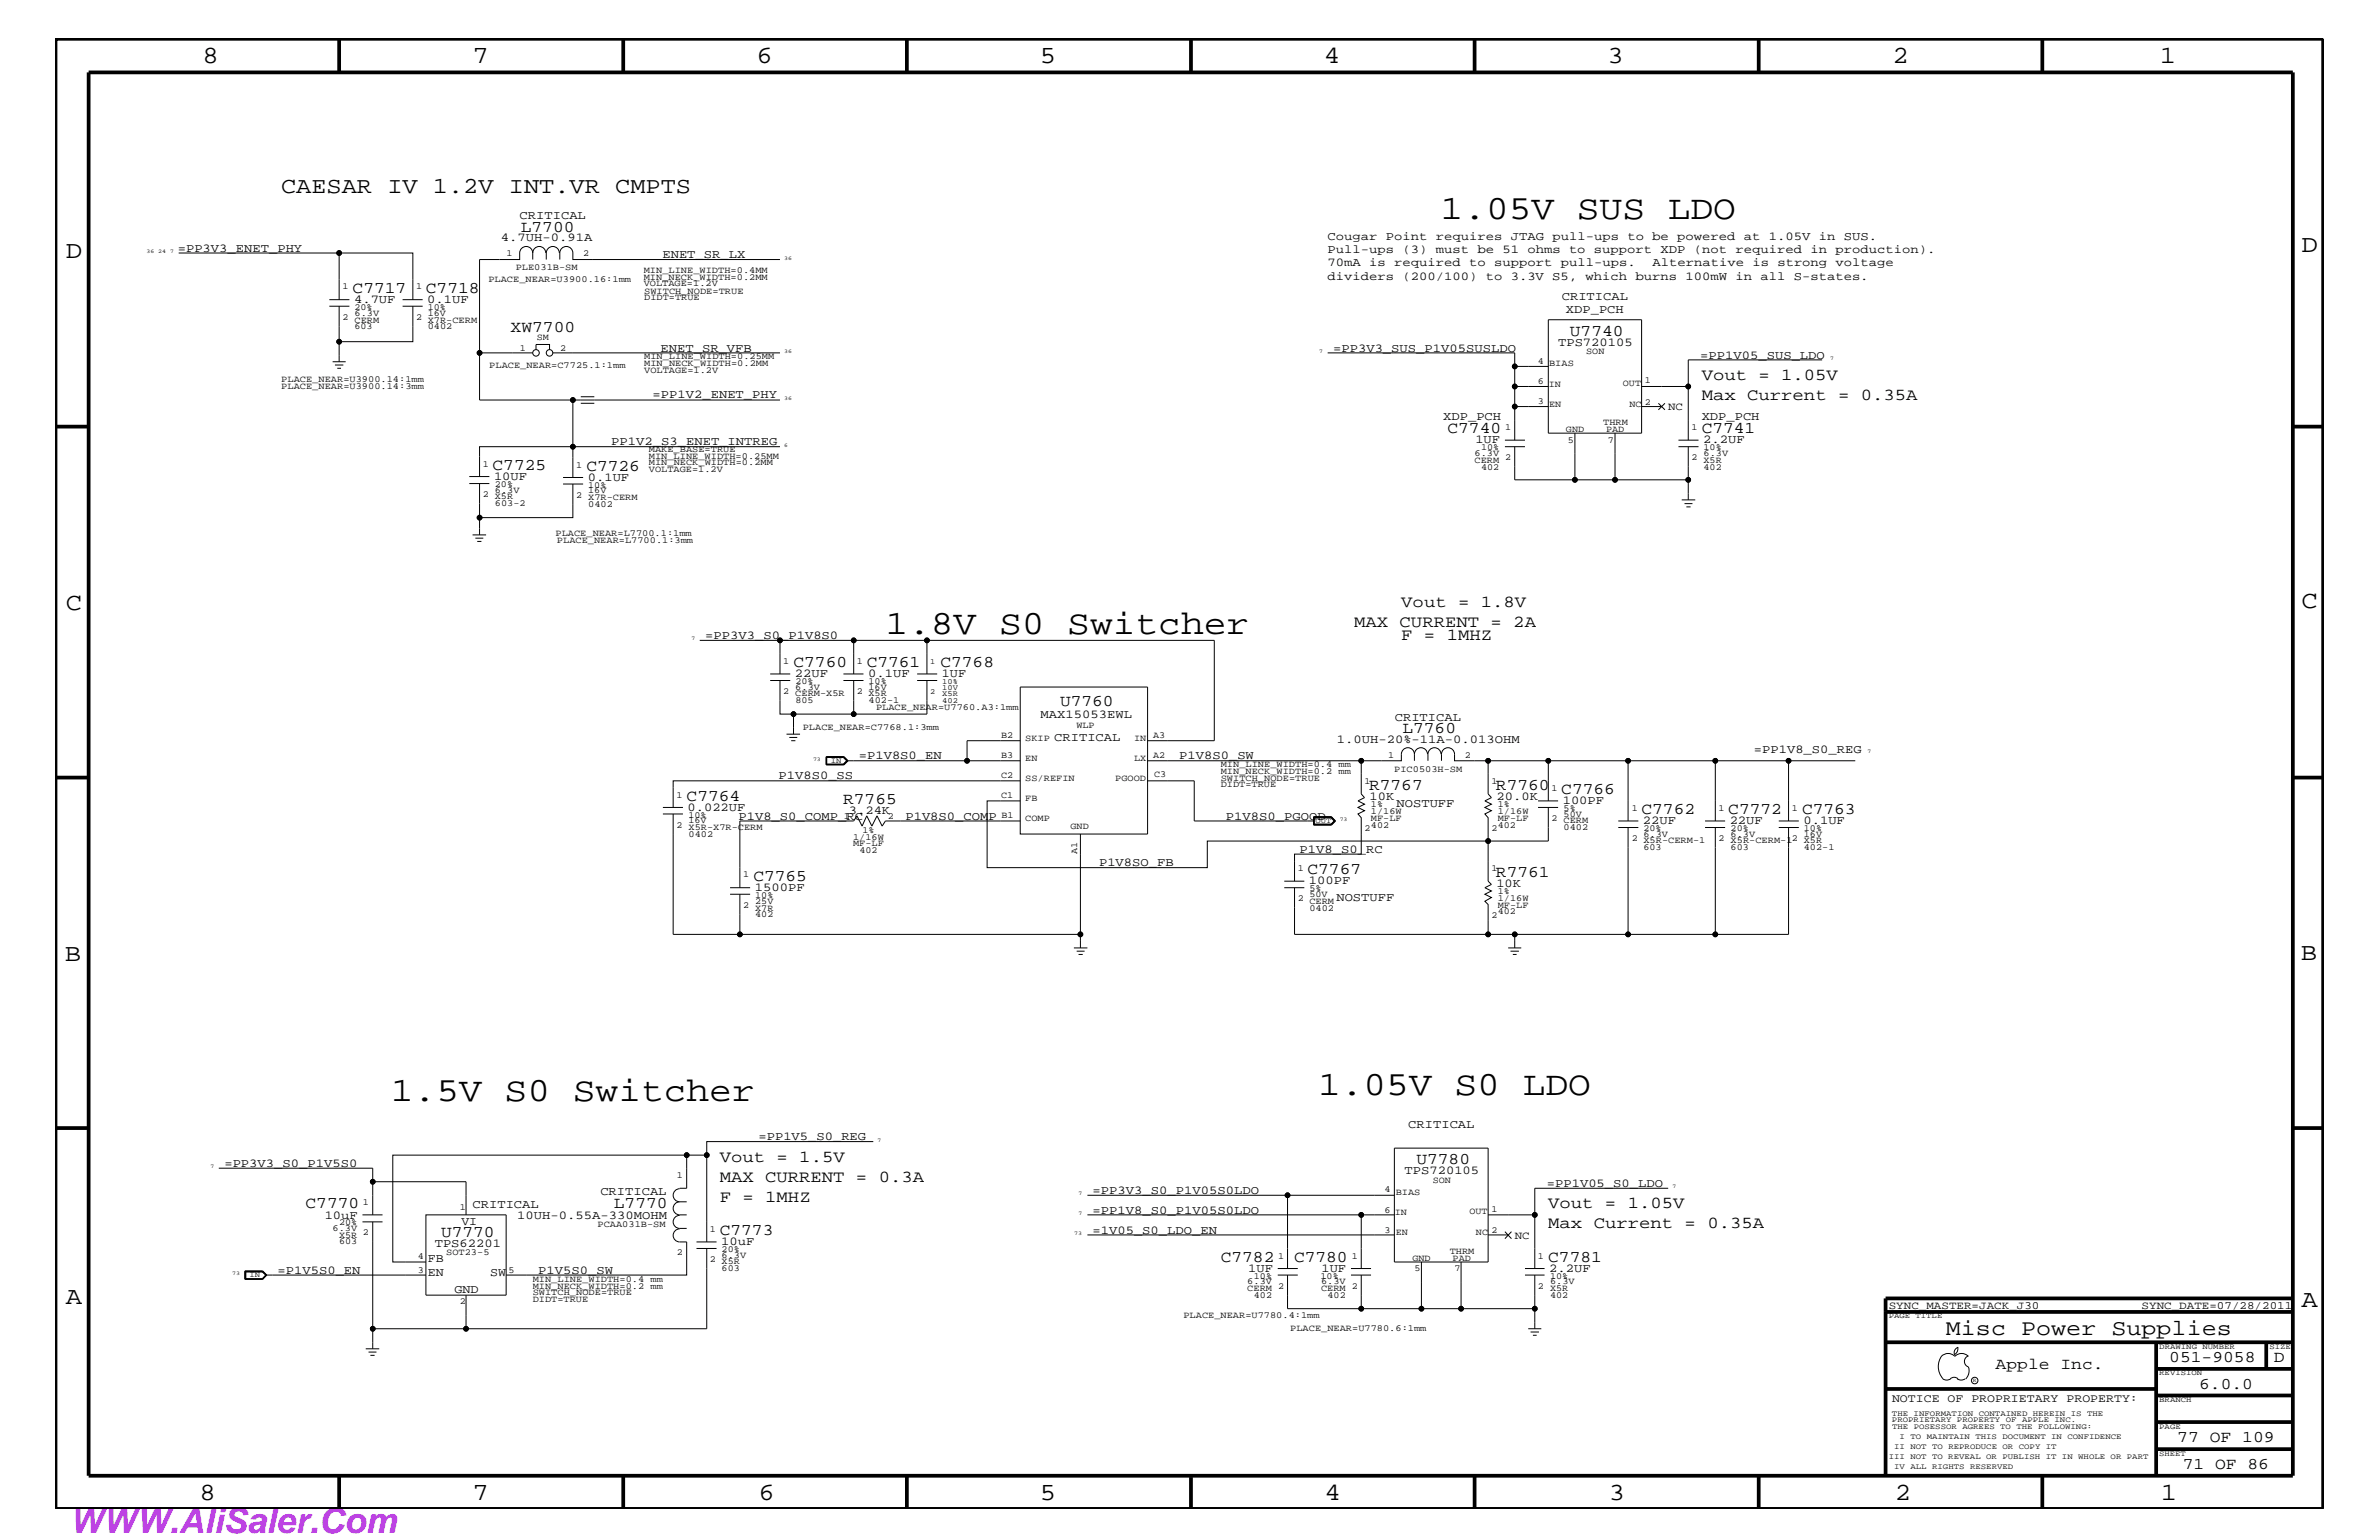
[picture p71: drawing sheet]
<svg xmlns="http://www.w3.org/2000/svg" width="432mm" height="279mm" viewBox="0 0 432 279" stroke-linecap="round" stroke-linejoin="round" font-family="sans-serif">
<defs><g id="words">
<text font-size="6.3" fill="#bd42e3" x="12.7" y="278.1">WWW.AliSaler.Com</text>
<g font-size="6.2">
<text x="261.5" y="39.8">1.05V SUS LDO</text>
<text x="160.7" y="115">1.8V S0 Switcher</text>
<text x="71" y="199.8">1.5V S0 Switcher</text>
<text x="239.2" y="198.7">1.05V S0 LDO</text>
</g>
<g font-size="4.5">
<text x="36.7" y="11.5">8</text>
<text x="85.8" y="11.5">7</text>
<text x="137.3" y="11.5">6</text>
<text x="188.7" y="11.5">5</text>
<text x="240.3" y="11.5">4</text>
<text x="291.8" y="11.5">3</text>
<text x="343.5" y="11.5">2</text>
<text x="392" y="11.5">1</text>
<text x="11.9" y="46.8">D</text>
<text x="417.8" y="45.7">D</text>
<text x="11.9" y="110.6">C</text>
<text x="417.8" y="110.3">C</text>
<text x="11.8" y="174.3">B</text>
<text x="417.6" y="174.2">B</text>
<text x="11.9" y="236.7">A</text>
<text x="417.8" y="237.1">A</text>
<text x="36.2" y="272.1">8</text>
<text x="85.8" y="272.1">7</text>
<text x="137.7" y="272.1">6</text>
<text x="188.7" y="272.1">5</text>
<text x="240.4" y="272.1">4</text>
<text x="292" y="272.1">3</text>
<text x="343.9" y="272.1">2</text>
<text x="392.2" y="272.1">1</text>
</g>
<g font-size="4.1">
<text x="51" y="35">CAESAR IV 1.2V INT.VR CMPTS</text>
<text x="353.2" y="242.3">Misc Power Supplies</text>
</g>
<g font-size="3">
<text x="94.5" y="42.1">L7700</text>
<text x="64" y="53.2">C7717</text>
<text x="77.3" y="53.2">C7718</text>
<text x="92.7" y="60.3">XW7700</text>
<text x="285" y="60.9">U7740</text>
<text x="308.9" y="68.9">Vout = 1.05V</text>
<text x="308.9" y="72.6">Max Current = 0.35A</text>
<text x="262.7" y="78.6">C7740</text>
<text x="308.9" y="78.6">C7741</text>
<text x="89.4" y="85.3">C7725</text>
<text x="106.4" y="85.5">C7726</text>
<text x="245.8" y="113.7">MAX CURRENT = 2A</text>
<text x="254.3" y="110.2">Vout = 1.8V</text>
<text x="254.3" y="116.2">F = 1MHZ</text>
<text x="144" y="121">C7760</text>
<text x="157.3" y="121">C7761</text>
<text x="170.7" y="121">C7768</text>
<text x="192.4" y="128">U7760</text>
<text x="254.6" y="133">L7760</text>
<text x="248.5" y="143.4">R7767</text>
<text x="271.5" y="143.4">R7760</text>
<text x="124.6" y="145.3">C7764</text>
<text x="153" y="145.9">R7765</text>
<text x="283.4" y="144">C7766</text>
<text x="297.9" y="147.7">C7762</text>
<text x="313.7" y="147.7">C7772</text>
<text x="327.1" y="147.7">C7763</text>
<text x="136.7" y="159.9">C7765</text>
<text x="237.3" y="158.6">C7767</text>
<text x="271.5" y="159.1">R7761</text>
<text x="130.6" y="214.4">MAX CURRENT = 0.3A</text>
<text x="130.6" y="210.8">Vout = 1.5V</text>
<text x="257.1" y="211.3">U7780</text>
<text x="55.5" y="219.2">C7770</text>
<text x="111.4" y="219.2">L7770</text>
<text x="130.6" y="218">F = 1MHZ</text>
<text x="281" y="219.2">Vout = 1.05V</text>
<text x="80.1" y="224.5">U7770</text>
<text x="130.6" y="224.1">C7773</text>
<text x="281" y="222.9">Max Current = 0.35A</text>
<text x="221.6" y="229">C7782</text>
<text x="234.9" y="229">C7780</text>
<text x="281" y="229">C7781</text>
<text x="362.2" y="248.4">Apple Inc.</text>
<text x="393.7" y="247.1">051-9058</text>
<text x="399.2" y="252">6.0.0</text>
<text x="412.7" y="247.1">D</text>
<text x="395.2" y="261.6">77 OF 109</text>
<text x="396.2" y="266.6">71 OF 86</text>
</g>
<g font-size="2.2">
<text x="94.3" y="39.8">CRITICAL</text>
<text x="32.3" y="45.7">=PP3V3_ENET_PHY</text>
<text x="90.9" y="43.8">4.7UH-0.91A</text>
<text x="120.2" y="46.8">ENET_SR_LX</text>
<text x="241" y="45.9">Pull-ups (3) must be 51 ohms to support XDP (not required in production).</text>
<text x="241" y="43.5">Cougar Point requires JTAG pull-ups to be powered at 1.05V in SUS.</text>
<text x="241" y="50.7">dividers (200/100) to 3.3V S5, which burns 100mW in all S-states.</text>
<text x="241" y="48.3">70mA is required to support pull-ups.</text>
<text x="299.9" y="48.3">Alternative is strong voltage</text>
<text x="64.3" y="55">4.7UF</text>
<text x="77.6" y="55">0.1UF</text>
<text x="283.5" y="54.4">CRITICAL</text>
<text x="284.2" y="56.8">XDP_PCH</text>
<text x="119.9" y="63.9">ENET_SR_VFB</text>
<text x="242" y="63.9">=PP3V3_SUS_P1V05SUSLDO</text>
<text x="282.8" y="62.8">TPS720105</text>
<text x="308.6" y="65.1">=PP1V05_SUS_LDO</text>
<text x="118.5" y="72.2">=PP1V2_ENET_PHY</text>
<text x="262" y="76.2">XDP_PCH</text>
<text x="308.9" y="76.2">XDP_PCH</text>
<text x="110.9" y="80.8">PP1V2_S3_ENET_INTREG</text>
<text x="267.8" y="80.5">1UF</text>
<text x="309.1" y="80.5">2.2UF</text>
<text x="89.7" y="87.1">10UF</text>
<text x="106.7" y="87.2">0.1UF</text>
<text x="128" y="115.9">=PP3V3_S0_P1V8S0</text>
<text x="144.3" y="122.9">22UF</text>
<text x="157.6" y="122.9">0.1UF</text>
<text x="170.9" y="122.9">1UF</text>
<text x="188.9" y="130.2">MAX15053EWL</text>
<text x="253.2" y="130.8">CRITICAL</text>
<text x="155.9" y="137.8">=P1V8S0_EN</text>
<text x="191.4" y="134.4">CRITICAL</text>
<text x="214" y="137.8">P1V8S0_SW</text>
<text x="242.6" y="134.7">1.0UH-20%-11A-0.013OHM</text>
<text x="318.3" y="136.6">=PP1V8_S0_REG</text>
<text x="141.3" y="141.4">P1V8S0_SS</text>
<text x="124.8" y="147.1">0.022UF</text>
<text x="134" y="148.7">P1V8_S0_COMP_RC</text>
<text x="154.1" y="147.6">3.24K</text>
<text x="164.3" y="148.7">P1V8S0_COMP</text>
<text x="222.5" y="148.7">P1V8S0_PGOOD</text>
<text x="248.6" y="145.1">10K</text>
<text x="253.5" y="146.5">NOSTUFF</text>
<text x="271.6" y="145.1">20.0K</text>
<text x="283.6" y="145.9">100PF</text>
<text x="298.2" y="149.5">22UF</text>
<text x="314" y="149.5">22UF</text>
<text x="327.3" y="149.5">0.1UF</text>
<text x="235.9" y="154.7">P1V8_S0_RC</text>
<text x="137" y="161.7">1500PF</text>
<text x="199.5" y="157.2">P1V8SO_FB</text>
<text x="237.6" y="160.5">100PF</text>
<text x="271.6" y="160.9">10K</text>
<text x="242.6" y="163.5">NOSTUFF</text>
<text x="137.7" y="206.9">=PP1V5_S0_REG</text>
<text x="255.6" y="204.7">CRITICAL</text>
<text x="40.7" y="211.7">=PP3V3_S0_P1V5S0</text>
<text x="254.9" y="213">TPS720105</text>
<text x="280.8" y="215.3">=PP1V05_S0_LDO</text>
<text x="58.9" y="221.1">10uF</text>
<text x="85.8" y="219.2">CRITICAL</text>
<text x="93.9" y="221.1">10UH-0.55A-330MOHM</text>
<text x="109" y="216.9">CRITICAL</text>
<text x="198.3" y="220.2">=PP1V8_S0_P1V05S0LDO</text>
<text x="198.3" y="216.6">=PP3V3_S0_P1V05S0LDO</text>
<text x="78.9" y="226.3">TPS62201</text>
<text x="83.7" y="222.2">VI</text>
<text x="130.9" y="225.9">10uF</text>
<text x="198.3" y="223.9">=1V05_S0_LDO_EN</text>
<text x="50.4" y="231.1">=P1V5S0_EN</text>
<text x="77.6" y="231.5">EN</text>
<text x="77.6" y="229.1">FB</text>
<text x="89" y="231.4">SW</text>
<text x="97.7" y="231.1">P1V5S0_SW</text>
<text x="226.6" y="230.7">1UF</text>
<text x="239.9" y="230.7">1UF</text>
<text x="281.2" y="230.7">2.2UF</text>
<text x="82.5" y="234.6">GND</text>
</g>
<text font-size="2.1" x="343.4" y="254.4">NOTICE OF PROPRIETARY PROPERTY:</text>
<g font-size="2">
<text x="302.8" y="74.4">NC</text>
<text x="274.9" y="224.7">NC</text>
<text x="342.8" y="237.4">SYNC_MASTER=JACK_J30</text>
<text x="388.7" y="237.4">SYNC_DATE=07/28/2011</text>
</g>
<g font-size="1.7">
<text x="91.9" y="46.5">1</text>
<text x="105.8" y="46.5">2</text>
<text x="62.1" y="52.5">1</text>
<text x="75.5" y="52.5">1</text>
<text x="88.6" y="51.2">PLACE_NEAR=U3900.16:1mm</text>
<text x="93.6" y="49.1">PLE031B-SM</text>
<text x="116.8" y="51.9">VOLTAGE=1.2V</text>
<text x="116.8" y="49.6">MIN_LINE_WIDTH=0.4MM</text>
<text x="116.8" y="50.7">MIN_NECK_WIDTH=0.2MM</text>
<text x="116.9" y="53.3">SWITCH_NODE=TRUE</text>
<text x="62.1" y="58">2</text>
<text x="64.3" y="58.5">CERM</text>
<text x="64.3" y="57.3">6.3V</text>
<text x="64.3" y="59.7">603</text>
<text x="64.3" y="56.2">20%</text>
<text x="75.5" y="58">2</text>
<text x="77.6" y="59.7">0402</text>
<text x="77.6" y="58.5">X7R-CERM</text>
<text x="77.6" y="56.2">10%</text>
<text x="77.6" y="57.3">16V</text>
<text x="116.9" y="54.5">DIDT=TRUE</text>
<text x="94.4" y="63.7">1</text>
<text x="97.5" y="61.7">SM</text>
<text x="101.6" y="63.7">2</text>
<text x="116.9" y="65.1">MIN_LINE_WIDTH=0.25MM</text>
<text x="279.2" y="66">4</text>
<text x="287.9" y="64.3">SON</text>
<text x="51.1" y="69.4">PLACE_NEAR=U3900.14:1mm</text>
<text x="51.1" y="70.6">PLACE_NEAR=U3900.14:3mm</text>
<text x="88.8" y="66.7">PLACE_NEAR=C7725.1:1mm</text>
<text x="116.9" y="67.6">VOLTAGE=1.2V</text>
<text x="116.9" y="66.4">MIN_NECK_WIDTH=0.2MM</text>
<text x="279.2" y="69.6">6</text>
<text x="281.1" y="70.1">IN</text>
<text x="281.2" y="66.5">BIAS</text>
<text x="294.6" y="70">OUT</text>
<text x="298.5" y="69.5">1</text>
<text x="279.2" y="73.3">3</text>
<text x="281.2" y="73.8">EN</text>
<text x="291" y="77.2">THRM</text>
<text x="295.7" y="73.8">NC</text>
<text x="298.5" y="73.4">2</text>
<text x="117.8" y="82">MAKE_BASE=TRUE</text>
<text x="117.8" y="83.3">MIN_LINE_WIDTH=0.25MM</text>
<text x="267.6" y="83.9">CERM</text>
<text x="267.6" y="82.7">6.3V</text>
<text x="268.8" y="81.6">10%</text>
<text x="273.2" y="83.5">2</text>
<text x="273.2" y="78">1</text>
<text x="284.2" y="78.4">GND</text>
<text x="284.6" y="80.3">5</text>
<text x="291.5" y="78.3">PAD</text>
<text x="291.9" y="80.3">7</text>
<text x="307" y="83.5">2</text>
<text x="307" y="78">1</text>
<text x="309.2" y="82.7">6.3V</text>
<text x="309.2" y="81.6">10%</text>
<text x="309.2" y="83.9">X5R</text>
<text x="87.6" y="84.7">1</text>
<text x="89.8" y="89.4">6.3V</text>
<text x="89.8" y="88.3">20%</text>
<text x="104.6" y="84.9">1</text>
<text x="106.8" y="88.5">10%</text>
<text x="106.8" y="89.5">16V</text>
<text x="117.8" y="85.6">VOLTAGE=1.2V</text>
<text x="117.8" y="84.4">MIN_NECK_WIDTH=0.2MM</text>
<text x="268.8" y="85.2">402</text>
<text x="309.2" y="85.2">402</text>
<text x="87.6" y="90.1">2</text>
<text x="89.8" y="91.8">603-2</text>
<text x="89.8" y="90.6">X5R</text>
<text x="104.6" y="90.3">2</text>
<text x="106.8" y="92">0402</text>
<text x="106.8" y="90.8">X7R-CERM</text>
<text x="100.8" y="97.2">PLACE_NEAR=L7700.1:1mm</text>
<text x="101.1" y="98.5">PLACE_NEAR=L7700.1:3mm</text>
<text x="142.2" y="125.9">2</text>
<text x="142.2" y="120.4">1</text>
<text x="144.4" y="125.2">6.3V</text>
<text x="144.4" y="124.1">20%</text>
<text x="155.5" y="125.9">2</text>
<text x="155.5" y="120.4">1</text>
<text x="157.7" y="124.1">10%</text>
<text x="157.7" y="125.2">16V</text>
<text x="144.4" y="126.4">CERM-X5R</text>
<text x="144.4" y="127.6">805</text>
<text x="157.6" y="127.6">402-1</text>
<text x="157.7" y="126.4">X5R</text>
<text x="159" y="128.8">PLACE_NEAR=U7760.A3:1mm</text>
<text x="145.7" y="132.4">PLACE_NEAR=C7768.1:3mm</text>
<text x="181.7" y="133.9">B2</text>
<text x="181.7" y="137.5">B3</text>
<text x="186.1" y="134.4">SKIP</text>
<text x="195.4" y="132">WLP</text>
<text x="205.8" y="134.4">IN</text>
<text x="209.3" y="137.5">A2</text>
<text x="209.3" y="133.9">A3</text>
<text x="252" y="137.4">1</text>
<text x="265.9" y="137.4">2</text>
<text x="181.7" y="141.2">C2</text>
<text x="186.1" y="141.7">SS/REFIN</text>
<text x="186.1" y="138">EN</text>
<text x="202.4" y="141.7">PGOOD</text>
<text x="205.8" y="138">LX</text>
<text x="209.5" y="140.9">C3</text>
<text x="221.6" y="141.7">SWITCH_NODE=TRUE</text>
<text x="221.6" y="142.9">DIDT=TRUE</text>
<text x="221.6" y="139.2">MIN_LINE_WIDTH=0.4 mm</text>
<text x="221.6" y="140.4">MIN_NECK_WIDTH=0.2 mm</text>
<text x="247.7" y="142.3">1</text>
<text x="253.1" y="140">PIC0503H-SM</text>
<text x="270.7" y="142.3">1</text>
<text x="281.6" y="143.5">1</text>
<text x="122.8" y="144.7">1</text>
<text x="125" y="148.4">10%</text>
<text x="125" y="149.4">16V</text>
<text x="153.2" y="148.5">1</text>
<text x="161.1" y="148.5">2</text>
<text x="181.7" y="144.8">C1</text>
<text x="181.8" y="148.4">B1</text>
<text x="186.1" y="149">COMP</text>
<text x="186.1" y="145.3">FB</text>
<text x="248.8" y="149">MF-LF</text>
<text x="248.8" y="147.7">1/16W</text>
<text x="248.8" y="146.5">1%</text>
<text x="271.9" y="149">MF-LF</text>
<text x="271.9" y="147.7">1/16W</text>
<text x="271.9" y="146.5">1%</text>
<text x="281.6" y="149">2</text>
<text x="283.8" y="149.4">CERM</text>
<text x="283.8" y="147.1">5%</text>
<text x="283.8" y="148.2">50V</text>
<text x="296.2" y="147.1">1</text>
<text x="311.9" y="147.1">1</text>
<text x="325.2" y="147.1">1</text>
<text x="122.8" y="150.1">2</text>
<text x="125" y="151.8">0402</text>
<text x="125" y="150.7">X5R-X7R-CERM</text>
<text x="154.8" y="153.5">MF-LF</text>
<text x="154.8" y="152.3">1/16W</text>
<text x="156" y="154.7">402</text>
<text x="156.6" y="151.1">1%</text>
<text x="194.3" y="150.5">GND</text>
<text x="195.5" y="154.9" transform="rotate(-90 195.5 154.9)">A1</text>
<text x="247.7" y="150.7">2</text>
<text x="248.8" y="150.1">402</text>
<text x="270.7" y="150.7">2</text>
<text x="271.9" y="150.1">402</text>
<text x="283.8" y="150.7">0402</text>
<text x="296.2" y="152.6">2</text>
<text x="298.3" y="151.8">6.3V</text>
<text x="298.3" y="153">X5R-CERM-1</text>
<text x="298.3" y="154.3">603</text>
<text x="298.3" y="150.7">20%</text>
<text x="311.9" y="152.6">2</text>
<text x="314.1" y="151.8">6.3V</text>
<text x="314.1" y="154.3">603</text>
<text x="314.1" y="150.7">20%</text>
<text x="314.1" y="153">X5R-CERM-1</text>
<text x="325.2" y="152.6">2</text>
<text x="327.4" y="154.3">402-1</text>
<text x="327.4" y="150.7">10%</text>
<text x="327.4" y="151.8">16V</text>
<text x="327.4" y="153">X5R</text>
<text x="134.9" y="159.2">1</text>
<text x="235.5" y="158">1</text>
<text x="237.7" y="161.7">5%</text>
<text x="270.7" y="158">1</text>
<text x="134.9" y="164.7">2</text>
<text x="137.1" y="162.8">10%</text>
<text x="137.1" y="165.2">X7R</text>
<text x="137.1" y="166.4">402</text>
<text x="137.1" y="163.9">25V</text>
<text x="235.5" y="163.5">2</text>
<text x="237.7" y="163.9">CERM</text>
<text x="237.7" y="165.2">0402</text>
<text x="237.7" y="162.8">50V</text>
<text x="270.7" y="166.5">2</text>
<text x="271.9" y="164.7">MF-LF</text>
<text x="271.9" y="163.5">1/16W</text>
<text x="271.9" y="165.9">402</text>
<text x="271.9" y="162.2">1%</text>
<text x="122.9" y="213.8">1</text>
<text x="260.1" y="214.7">SON</text>
<text x="65.9" y="218.6">1</text>
<text x="83.5" y="219.6">1</text>
<text x="251.3" y="220">6</text>
<text x="251.3" y="216.4">4</text>
<text x="253.2" y="220.5">IN</text>
<text x="253.3" y="216.9">BIAS</text>
<text x="266.7" y="220.3">OUT</text>
<text x="270.7" y="219.8">1</text>
<text x="60.4" y="223.4">6.3V</text>
<text x="61.6" y="224.6">X5R</text>
<text x="61.6" y="225.7">603</text>
<text x="61.6" y="222.3">20%</text>
<text x="65.9" y="224.1">2</text>
<text x="81" y="227.7">SOT23-5</text>
<text x="108.5" y="222.5">PCAA031B-SM</text>
<text x="122.9" y="227.7">2</text>
<text x="128.9" y="223.5">1</text>
<text x="131" y="227.1">20%</text>
<text x="251.3" y="223.6">3</text>
<text x="253.3" y="224.1">EN</text>
<text x="263.1" y="227.5">THRM</text>
<text x="267.9" y="224.1">NC</text>
<text x="270.7" y="223.7">2</text>
<text x="75.9" y="228.5">4</text>
<text x="75.9" y="230.9">3</text>
<text x="92.3" y="230.9">5</text>
<text x="96.7" y="232.6">MIN_LINE_WIDTH=0.4 mm</text>
<text x="96.7" y="233.8">MIN_NECK_WIDTH=0.2 mm</text>
<text x="128.9" y="229">2</text>
<text x="131" y="228.2">6.3V</text>
<text x="131" y="229.4">X5R</text>
<text x="131" y="230.7">603</text>
<text x="226.4" y="233">6.3V</text>
<text x="227.6" y="232">10%</text>
<text x="232" y="233.8">2</text>
<text x="232" y="228.4">1</text>
<text x="239.7" y="232">10%</text>
<text x="239.8" y="233">6.3V</text>
<text x="245.4" y="233.8">2</text>
<text x="245.4" y="228.4">1</text>
<text x="256.4" y="228.7">GND</text>
<text x="256.7" y="230.7">5</text>
<text x="263.7" y="228.7">PAD</text>
<text x="264" y="230.7">7</text>
<text x="279.2" y="233.8">2</text>
<text x="279.2" y="228.4">1</text>
<text x="281.3" y="233">6.3V</text>
<text x="281.4" y="232">10%</text>
<text x="83.5" y="236.5">2</text>
<text x="96.7" y="235">SWITCH_NODE=TRUE</text>
<text x="96.7" y="236.2">DIDT=TRUE</text>
<text x="214.8" y="239.1">PLACE_NEAR=U7780.4:1mm</text>
<text x="226.4" y="234.3">CERM</text>
<text x="227.6" y="235.5">402</text>
<text x="239.8" y="234.3">CERM</text>
<text x="241" y="235.5">402</text>
<text x="281.4" y="235.5">402</text>
<text x="281.4" y="234.3">X5R</text>
<text x="234.2" y="241.5">PLACE_NEAR=U7780.6:1mm</text>
</g>
<g font-size="1.4">
<text x="168.8" y="125.9">2</text>
<text x="168.8" y="120.4">1</text>
<text x="171" y="124.1">10%</text>
<text x="171" y="125.2">10V</text>
<text x="171" y="127.6">402</text>
<text x="171" y="126.4">X5R</text>
<text x="150.8" y="138.4">IN</text>
<text x="238.8" y="149.3">OUT</text>
<text x="45.3" y="231.8">IN</text>
<text x="342.8" y="239.2">PAGE TITLE</text>
<text x="391.9" y="244.7">DRAWING NUMBER</text>
<text x="411.9" y="244.7">SIZE</text>
<text x="391.9" y="249.5">REVISION</text>
<text x="343.4" y="256.8">THE INFORMATION CONTAINED HEREIN IS THE</text>
<text x="391.9" y="254.4">BRANCH</text>
<text x="343.4" y="258">PROPRIETARY PROPERTY OF APPLE INC.</text>
<text x="343.4" y="259.3">THE POSESSOR AGREES TO THE FOLLOWING:</text>
<text x="343.8" y="262.9">II NOT TO REPRODUCE OR COPY IT</text>
<text x="344.8" y="261.1">I TO MAINTAIN THIS DOCUMENT IN CONFIDENCE</text>
<text x="391.9" y="259.3">PAGE</text>
<text x="342.8" y="264.7">III NOT TO REVEAL OR PUBLISH IT IN WHOLE OR PART</text>
<text x="343.8" y="266.6">IV ALL RIGHTS RESERVED</text>
<text x="391.9" y="264.1">SHEET</text>
</g>
<g font-size="1">
<text x="26.6" y="45.9">36 24</text>
<text x="30.9" y="45.9">7</text>
<text x="142.3" y="47.1">36</text>
<text x="142.3" y="64">36</text>
<text x="239.4" y="64">7</text>
<text x="332.2" y="65.3">7</text>
<text x="142.3" y="72.6">36</text>
<text x="142.3" y="81.1">6</text>
<text x="125.5" y="116.2">7</text>
<text x="338.9" y="136.6">7</text>
<text x="147.6" y="138">73</text>
<text x="243.2" y="149">73</text>
<text x="159.3" y="207.1">7</text>
<text x="38.2" y="211.9">7</text>
<text x="303.5" y="215.6">7</text>
<text x="195.8" y="216.9">7</text>
<text x="195.8" y="220.4">7</text>
<text x="195" y="224.1">73</text>
<text x="42.2" y="231.3">73</text>
<text x="358.1" y="250.7">R</text>
</g>
</g></defs>
<g fill="none" stroke="#000" stroke-width=".18">
<path d="M32.4 45.9h29.2v8.5M59.8 55.6h3.6M59.8 54.4h3.6M61.6 55.6v6.4h13.3v-6.4M61.6 45.9h13.3v8.5M73.1 55.6h3.6M73.1 54.4h3.6M96.7 45.9a1.19 1.19 0 0 1 1.2-1.2 1.19 1.19 0 0 1 1.2 1.2M96.7 45.9a1.19 1.19 0 0 0-1.2-1.2 1.19 1.19 0 0 0-1.2 1.2v1.2h-7.3v25.5h54.6M96.7 45.9v1.2M101.5 45.9a1.19 1.19 0 0 0-1.2-1.2 1.19 1.19 0 0 0-1.1 1.2v1.2M101.6 47.1v-1.2a1.19 1.19 0 0 1 1.2-1.2 1.19 1.19 0 0 1 1.2 1.2v1.2h37.6"/>
<path d="M281 58h17v20.6h-17zM60.4 65.6h2.3M60.8 66.2h1.5M61.2 66.8h.7M61.6 62v3.6M87 64h9.7M97.3 63.4v-.9h2.4v.9M100.3 64h41.3M104 72.6v8.4h37.6M105.4 73.2h2.5M105.4 72h2.5M241 64h33.9v2.5h6.1"/>
<path d="M273.2 79.9h3.6M274.9 66.5v7.3M274.9 70.1h6.1M281 73.8h-6.1v6.1M285.9 78.6v8.5h7.2M293.1 78.6v8.5M298 73.8h3.6M298 70.1h8.4M301 73.2l1.2 1.2M302.2 73.2l-1.2 1.2M304.6 79.9h3.7M330.7 65.3h-24.3v14.6"/>
<path d="M85.2 86.5h3.6M85.2 87.7h3.6M85.8 97h2.4M86.3 97.6h1.4M86.6 98.2h.8M87 87.7v6.2h17v-6.1M87 86.5v-5.5h17v5.6M87 93.9v3.1M102.2 87.8h3.6M102.2 86.6h3.6M273.2 81h3.6M274.9 81v6.1h11"/>
<path d="M293.1 87.1h13.3M304.6 81h3.7M305.2 90.7h2.5M305.7 91.4h1.5M306.1 92h.8M306.4 81v9.7M127 116.2h14.6M154.9 116.2h-13.3v6.1M168.2 116.2h-13.3v6.1M139.8 122.3h3.6M139.8 123.5h3.6M141.6 123.5v6.1h2.4v3.6"/>
<path d="M142.8 133.2h2.4M143.3 133.8h1.4M143.6 134.4h.8M150 137.3h3.2l.7 .7-.7 .8h-3.2zM150 137.3h3.2l.6 .7-.6 .7h-3.2M150 137.3v1.4M150 137.4h3.1l.6 .6M153.1 123.5h3.6M153.1 137.3l.7 .7-.7 .7M153.1 122.3h3.6M153.7 138h21.8M153.7 138l-.6 .6h-3.1"/>
<path d="M154.9 123.5v6.1M166.5 122.3h3.6M166.5 123.5h3.6M168.2 122.3v-6.1h52.2v18.2h-12.1M168.2 123.5v6.1h-24.2M185.2 134.4h-9.7v3.6h9.7M185.2 124.6h23.1v26.7h-23.1zM208.3 138h38.8v6l.6 .7-1.2 .6 1.2 .6-1.2 .6 1.2 .6-1.2 .6 .6 .7v6.6h-12.1v4.9M256.7 136.8a1.19 1.19 0 0 0-1.2-1.1 1.19 1.19 0 0 0-1.1 1.1v1.2h-7.3M256.7 136.8v1.2M256.7 136.8a1.19 1.19 0 0 1 1.2-1.1 1.19 1.19 0 0 1 1.2 1.1M261.6 136.8a1.19 1.19 0 0 0-1.2-1.1 1.19 1.19 0 0 0-1.2 1.1v1.2"/>
<path d="M261.6 138v-1.2a1.19 1.19 0 0 1 1.2-1.1 1.19 1.19 0 0 1 1.2 1.1v1.2h6.1v6l.6 .7-1.2 .6 1.2 .6-1.2 .6 1.2 .6-1.2 .6 .6 .7v11.5l.6 .6-1.2 .6 1.2 .5-1.2 .6 1.2 .6-1.2 .7 .6 .6v5.4h25.4v-19.4M270.1 138h10.9v7.3M281 138h14.5v10.9M295.5 138h15.8v10.9M311.3 138h25.4M324.6 138v10.9M120.3 146.5h3.7M120.3 147.7h3.7M122.2 147.7v21.8h73.9M185.2 141.7h-63v4.8M185.2 145.3h-6v12.1h39.9v-4.8h61.9v-6.1M185.2 148.9h-24.5l-.6 1-.9-1.9-.9 1.9-1-1.9-.8 1.9-1-1.9-.6 .9h-20.6v12.2"/>
<path d="M196.1 151.3v20.7M208.3 141.7h8.5v7.2h21.7M233.1 159.9h3.6M238.4 148.2h3.3l.7 .7-.7 .8h-3.3zM238.5 148.3h3.2l.5 .6-.5 .6h-3.2zM238.5 148.4h3.1l.6 .5-.6 .6M241.7 148.2l.6 .7-.6 .7h-3.3M279.2 146.5h3.6M279.2 145.3h3.6M293.7 150.1h3.7M293.7 148.9h3.7M309.5 150.1h3.6"/>
<path d="M309.5 148.9h3.6M311.3 150.1v19.4M322.9 150.1h3.6M322.9 148.9h3.6M324.6 150.1v19.4h-29.1M132.5 162.2h3.7M132.5 161.1h3.7M134.3 162.2v7.3M194.9 172h2.5M195.4 172.6h1.5M195.8 173.2h.7M233.1 161.1h3.6"/>
<path d="M235 161.1v8.4h35.1M273.7 172h2.4M274.2 172.6h1.5M274.6 173.2h.7M274.9 169.5v2.5M39.7 211.9h28v2.5M123.4 215.7a1.19 1.19 0 0 0-1.2 1.1 1.19 1.19 0 0 0 1.1 1.2M123.4 215.6h1.2v-6h-53.3v19.4h6M124.6 218h-1.2a1.19 1.19 0 0 0-1.2 1.2 1.19 1.19 0 0 0 1.1 1.2M124.6 209.6h3.7v15.7M158.5 207.1h-30.2v2.5M197.4 216.9h55.7"/>
<path d="M233.7 216.9v13.2M253.1 208.3h17v20.7h-17zM302.8 215.6h-24.2v14.5M44.5 230.6h3.2l.7 .7-.7 .8h-3.2zM44.5 230.7h3.2l.6 .6-.6 .8M44.5 230.7h3.2l.6 .6-.6 .7h-3.2zM44.6 230.7v1.3M47.6 230.7l.7 .6M48.3 231.3l-.7 .7M48.3 231.3h29M65.8 220.4h3.6M65.8 221.7h3.6"/>
<path d="M67.7 221.7v23M77.3 220.4h14.6v14.6h-14.6zM84.6 220.4v-6h-16.9v6M84.6 235v6.1M123.4 220.5a1.19 1.19 0 0 0-1.2 1.2 1.19 1.19 0 0 0 1.1 1.2M123.4 223a1.19 1.19 0 0 0-1.2 1.1 1.19 1.19 0 0 0 1.1 1.2M123.4 225.3h1.2v6h-32.7M123.4 220.4h1.2M123.4 222.9h1.2M126.4 226.5h3.7M126.4 225.3h3.7M128.3 226.5v14.6h-60.6"/>
<path d="M197.4 224.1h55.7M197.4 220.4h55.7M231.9 230.1h3.7M231.9 231.3h3.7M233.7 231.3v6.1h13.4M245.2 231.3h3.7M245.2 230.1h3.7M247.1 231.3v6.1h10.9M247.1 220.4v9.7M258 229v8.4h7.2M265.2 229v8.4M265.2 237.4h13.4"/>
<path d="M270.1 220.4h8.5M270.1 224.1h3.6M273.2 223.5l1.1 1.2M274.3 223.5l-1.1 1.2M276.8 230.1h3.5M276.8 231.3h3.5M278.6 231.3v9.8M66.4 244.7h2.4M66.9 245.3h1.4M67.2 245.9h.8M277.4 241.1h2.4M277.8 241.7h1.5"/>
<path d="M278.2 242.3h.7M352.4 246.1a1.69 1.69 0 0 1 2.4 0M352.4 246a3.3 3.3 0 0 0 .3 4.1M352.6 250.2l.7 .2 .7-.2M354 250.2l.7-.3 .7 .3M354.8 246.1a1.69 1.69 0 0 1 2.5 0M355.3 250.2l.7 .2 .7-.2M355.3 244.4l.1 .3a1.18 1.18 0 0 1-.6 1M355.4 244.4a.99 .99 0 0 0-.6 1.4M357.2 246a1.04 1.04 0 0 0-.6 1 1.04 1.04 0 0 0 .6 1M357.3 248l.1 .7a2.11 2.11 0 0 1-.6 1.5"/>
<circle cx="61.6" cy="45.9" r=".42"/>
<circle cx="61.6" cy="62" r=".42"/>
<circle cx="87" cy="64" r=".42"/>
<circle cx="97.3" cy="64" r=".59"/>
<circle cx="99.7" cy="64" r=".59"/>
<circle cx="104" cy="72.6" r=".42"/>
<circle cx="274.9" cy="66.5" r=".42"/>
<circle cx="274.9" cy="73.8" r=".42"/>
<circle cx="274.9" cy="70.1" r=".42"/>
<circle cx="306.4" cy="70.1" r=".42"/>
<circle cx="87" cy="93.9" r=".42"/>
<circle cx="104" cy="81" r=".42"/>
<circle cx="285.9" cy="87.1" r=".42"/>
<circle cx="293.1" cy="87.1" r=".42"/>
<circle cx="306.4" cy="87.1" r=".42"/>
<circle cx="141.6" cy="116.2" r=".42"/>
<circle cx="154.9" cy="116.2" r=".42"/>
<circle cx="168.2" cy="116.2" r=".42"/>
<circle cx="144" cy="129.6" r=".42"/>
<circle cx="154.9" cy="129.6" r=".42"/>
<circle cx="175.5" cy="138" r=".42"/>
<circle cx="247.1" cy="138" r=".42"/>
<circle cx="270.1" cy="138" r=".42"/>
<circle cx="281" cy="138" r=".42"/>
<circle cx="295.5" cy="138" r=".42"/>
<circle cx="311.3" cy="138" r=".42"/>
<circle cx="324.6" cy="138" r=".42"/>
<circle cx="270.1" cy="152.6" r=".42"/>
<circle cx="134.3" cy="169.5" r=".42"/>
<circle cx="196.1" cy="169.5" r=".42"/>
<circle cx="270.1" cy="169.5" r=".42"/>
<circle cx="274.9" cy="169.5" r=".42"/>
<circle cx="295.5" cy="169.5" r=".42"/>
<circle cx="311.3" cy="169.5" r=".42"/>
<circle cx="67.7" cy="214.4" r=".42"/>
<circle cx="124.6" cy="209.6" r=".42"/>
<circle cx="128.3" cy="209.6" r=".42"/>
<circle cx="233.7" cy="216.9" r=".42"/>
<circle cx="247.1" cy="237.4" r=".42"/>
<circle cx="247.1" cy="220.4" r=".42"/>
<circle cx="258" cy="237.4" r=".42"/>
<circle cx="265.2" cy="237.4" r=".42"/>
<circle cx="278.6" cy="237.4" r=".42"/>
<circle cx="278.6" cy="220.4" r=".42"/>
<circle cx="67.7" cy="241.1" r=".42"/>
<circle cx="84.6" cy="241.1" r=".42"/>
<circle cx="358.4" cy="250.5" r=".59"/>
</g>
<g fill="none" stroke="#000" stroke-width=".68" stroke-linecap="butt">
<path d="M10.1 7h411.6v266.8h-411.6zM16.1 13.1h400.1v254.6h-400.1zM61.6 7v6.1M113.1 7v6.1M164.6 7v6.1M216.2 7v6.1M267.6 7v6.1M319.2 7v6.1M370.7 7v6.1M10.1 77.4h6M416.2 77.4h5.5M10.1 141.1h6"/>
<path d="M416.2 141.1h5.5M10.1 204.7h6M416.2 204.7h5.5M342.2 238h74M416.2 235.6h-74v32.1M342.2 252h49.2M342.2 243.5h74M391.4 258h24.8M391.4 253.2h24.8M391.4 248.4h24.8M391.4 243.5v24.2M411.3 243.5v4.9"/>
<path d="M61.6 267.7v6.1M113.1 267.7v6.1M164.6 267.7v6.1M216.2 268v5.8M267.6 267.7v6.1M319.2 267.7v6.1M370.7 267.7v6.1M391.4 262.9h24.8"/>
</g>
<g fill="#000">
<circle cx="61.6" cy="45.9" r=".42"/>
<circle cx="61.6" cy="62" r=".42"/>
<circle cx="87" cy="64" r=".42"/>
<circle cx="104" cy="72.6" r=".42"/>
<circle cx="274.9" cy="66.5" r=".42"/>
<circle cx="274.9" cy="73.8" r=".42"/>
<circle cx="274.9" cy="70.1" r=".42"/>
<circle cx="306.4" cy="70.1" r=".42"/>
<circle cx="87" cy="93.9" r=".42"/>
<circle cx="104" cy="81" r=".42"/>
<circle cx="285.9" cy="87.1" r=".42"/>
<circle cx="293.1" cy="87.1" r=".42"/>
<circle cx="306.4" cy="87.1" r=".42"/>
<circle cx="141.6" cy="116.2" r=".42"/>
<circle cx="154.9" cy="116.2" r=".42"/>
<circle cx="168.2" cy="116.2" r=".42"/>
<circle cx="144" cy="129.6" r=".42"/>
<circle cx="154.9" cy="129.6" r=".42"/>
<circle cx="175.5" cy="138" r=".42"/>
<circle cx="247.1" cy="138" r=".42"/>
<circle cx="270.1" cy="138" r=".42"/>
<circle cx="281" cy="138" r=".42"/>
<circle cx="295.5" cy="138" r=".42"/>
<circle cx="311.3" cy="138" r=".42"/>
<circle cx="324.6" cy="138" r=".42"/>
<circle cx="270.1" cy="152.6" r=".42"/>
<circle cx="134.3" cy="169.5" r=".42"/>
<circle cx="196.1" cy="169.5" r=".42"/>
<circle cx="270.1" cy="169.5" r=".42"/>
<circle cx="274.9" cy="169.5" r=".42"/>
<circle cx="295.5" cy="169.5" r=".42"/>
<circle cx="311.3" cy="169.5" r=".42"/>
<circle cx="67.7" cy="214.4" r=".42"/>
<circle cx="124.6" cy="209.6" r=".42"/>
<circle cx="128.3" cy="209.6" r=".42"/>
<circle cx="233.7" cy="216.9" r=".42"/>
<circle cx="247.1" cy="237.4" r=".42"/>
<circle cx="247.1" cy="220.4" r=".42"/>
<circle cx="258" cy="237.4" r=".42"/>
<circle cx="265.2" cy="237.4" r=".42"/>
<circle cx="278.6" cy="237.4" r=".42"/>
<circle cx="278.6" cy="220.4" r=".42"/>
<circle cx="67.7" cy="241.1" r=".42"/>
<circle cx="84.6" cy="241.1" r=".42"/>
</g>
<use href="#words"/>
</svg>
